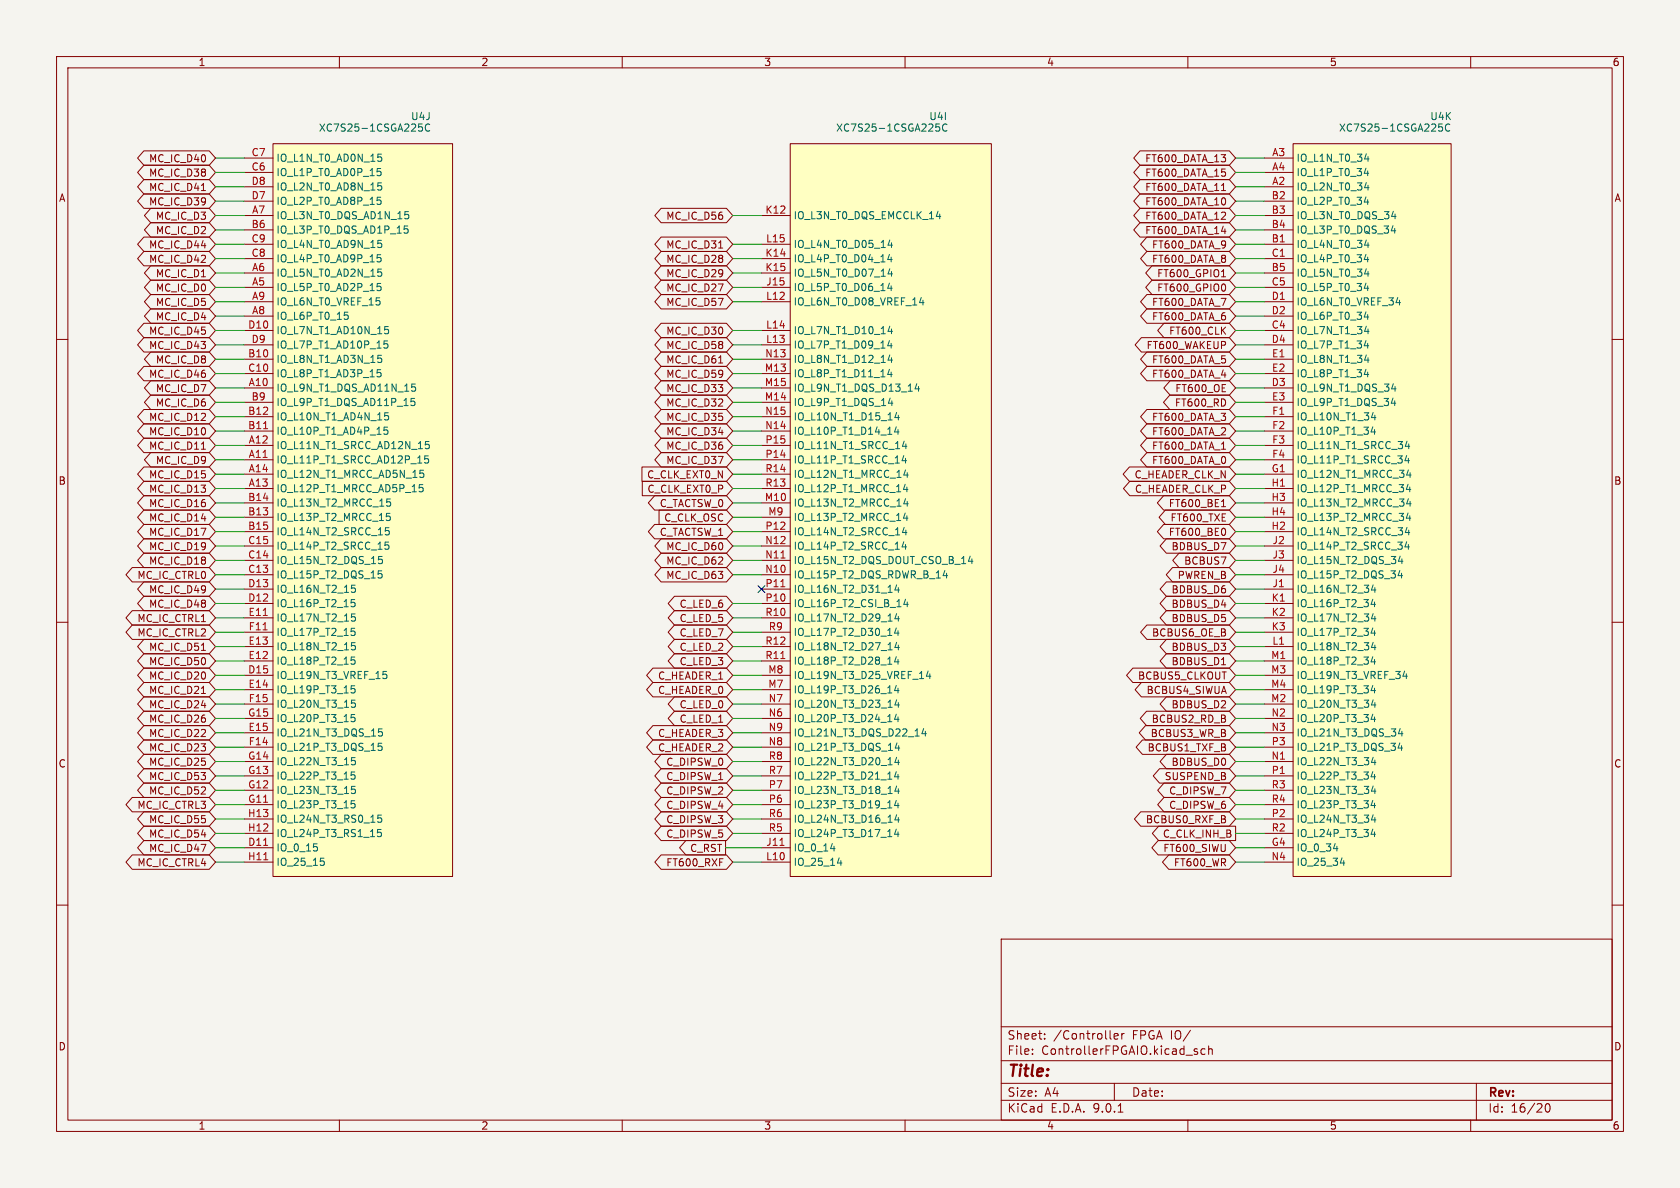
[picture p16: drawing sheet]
<svg xmlns="http://www.w3.org/2000/svg" width="297mm" height="210mm" viewBox="0 0 297 210" stroke-linecap="round" stroke-linejoin="round" font-family="sans-serif">
<defs><g id="words">
<text font-size="2.8" fill="#840000" x="178" y="190.9">Title:</text>
<g font-size="2.1" fill="#840000">
<text x="178" y="184">Sheet:</text>
<text x="186.2" y="184">/Controller</text>
<text x="200.2" y="184">FPGA IO/</text>
<text x="178" y="186.7">File:</text>
<text x="184.1" y="186.7">ControllerFPGAIO.kicad_sch</text>
<text x="178" y="196.9">KiCad</text>
<text x="178" y="194.1">Size:</text>
<text x="184.7" y="194.1">A4</text>
<text x="185.7" y="196.9">E.D.A.</text>
<text x="193.3" y="196.9">9.0.1</text>
<text x="200" y="194.1">Date:</text>
<text x="263" y="194.3">Rev:</text>
<text x="263" y="196.9">Id:</text>
<text x="267.1" y="196.9">16/20</text>
</g>
<g font-size="1.8" fill="#840000">
<text x="35" y="11.9">1</text>
<text x="85" y="11.9">2</text>
<text x="135" y="11.9">3</text>
<text x="185" y="11.9">4</text>
<text x="235" y="11.9">5</text>
<text x="285" y="11.9">6</text>
<text x="26.2" y="28.9">MC_IC_D40</text>
<text x="202.4" y="28.9">FT600_DATA_13</text>
<text x="10.3" y="35.9">A</text>
<text x="26.2" y="34">MC_IC_D41</text>
<text x="26.2" y="31.4">MC_IC_D38</text>
<text x="202.4" y="34">FT600_DATA_11</text>
<text x="202.4" y="31.4">FT600_DATA_15</text>
<text x="285.3" y="35.9">A</text>
<text x="26.2" y="36.5">MC_IC_D39</text>
<text x="27.5" y="39.1">MC_IC_D3</text>
<text x="27.5" y="41.6">MC_IC_D2</text>
<text x="117.7" y="39.1">MC_IC_D56</text>
<text x="202.4" y="41.6">FT600_DATA_14</text>
<text x="202.4" y="39.1">FT600_DATA_12</text>
<text x="202.4" y="36.5">FT600_DATA_10</text>
<text x="26.2" y="44.1">MC_IC_D44</text>
<text x="26.2" y="46.7">MC_IC_D42</text>
<text x="117.7" y="46.7">MC_IC_D28</text>
<text x="117.7" y="44.1">MC_IC_D31</text>
<text x="203.6" y="46.7">FT600_DATA_8</text>
<text x="203.6" y="44.1">FT600_DATA_9</text>
<text x="27.5" y="49.2">MC_IC_D1</text>
<text x="27.5" y="51.8">MC_IC_D0</text>
<text x="117.7" y="51.8">MC_IC_D27</text>
<text x="117.7" y="49.2">MC_IC_D29</text>
<text x="204.5" y="51.8">FT600_GPIO0</text>
<text x="204.5" y="49.2">FT600_GPIO1</text>
<text x="26.2" y="59.4">MC_IC_D45</text>
<text x="27.5" y="54.3">MC_IC_D5</text>
<text x="27.5" y="56.8">MC_IC_D4</text>
<text x="117.7" y="54.3">MC_IC_D57</text>
<text x="117.7" y="59.4">MC_IC_D30</text>
<text x="203.6" y="56.8">FT600_DATA_6</text>
<text x="203.6" y="54.3">FT600_DATA_7</text>
<text x="206.6" y="59.4">FT600_CLK</text>
<text x="26.2" y="61.9">MC_IC_D43</text>
<text x="27.5" y="64.5">MC_IC_D8</text>
<text x="117.7" y="64.5">MC_IC_D61</text>
<text x="117.7" y="61.9">MC_IC_D58</text>
<text x="202.6" y="61.9">FT600_WAKEUP</text>
<text x="203.6" y="64.5">FT600_DATA_5</text>
<text x="26.2" y="67">MC_IC_D46</text>
<text x="27.5" y="69.5">MC_IC_D7</text>
<text x="117.7" y="69.5">MC_IC_D33</text>
<text x="117.7" y="67">MC_IC_D59</text>
<text x="203.6" y="67">FT600_DATA_4</text>
<text x="207.7" y="69.5">FT600_OE</text>
<text x="26.2" y="77.2">MC_IC_D10</text>
<text x="26.2" y="74.6">MC_IC_D12</text>
<text x="27.5" y="72.1">MC_IC_D6</text>
<text x="117.7" y="77.2">MC_IC_D34</text>
<text x="117.7" y="74.6">MC_IC_D35</text>
<text x="117.7" y="72.1">MC_IC_D32</text>
<text x="203.6" y="74.6">FT600_DATA_3</text>
<text x="203.6" y="77.2">FT600_DATA_2</text>
<text x="207.6" y="72.1">FT600_RD</text>
<text x="26.2" y="79.7">MC_IC_D11</text>
<text x="27.5" y="82.2">MC_IC_D9</text>
<text x="117.7" y="79.7">MC_IC_D36</text>
<text x="117.7" y="82.2">MC_IC_D37</text>
<text x="203.6" y="79.7">FT600_DATA_1</text>
<text x="203.6" y="82.2">FT600_DATA_0</text>
<text x="10.3" y="85.9">B</text>
<text x="26.2" y="89.9">MC_IC_D16</text>
<text x="26.2" y="87.3">MC_IC_D13</text>
<text x="26.2" y="84.8">MC_IC_D15</text>
<text x="114.3" y="84.8">C_CLK_EXT0_N</text>
<text x="114.4" y="87.3">C_CLK_EXT0_P</text>
<text x="116.5" y="89.9">C_TACTSW_0</text>
<text x="200.5" y="84.8">C_HEADER_CLK_N</text>
<text x="200.5" y="87.3">C_HEADER_CLK_P</text>
<text x="206.5" y="89.9">FT600_BE1</text>
<text x="285.3" y="85.9">B</text>
<text x="26.2" y="92.4">MC_IC_D14</text>
<text x="26.2" y="94.9">MC_IC_D17</text>
<text x="116.5" y="94.9">C_TACTSW_1</text>
<text x="117.3" y="92.4">C_CLK_OSC</text>
<text x="206.5" y="94.9">FT600_BE0</text>
<text x="206.8" y="92.4">FT600_TXE</text>
<text x="26.2" y="100">MC_IC_D18</text>
<text x="26.2" y="97.5">MC_IC_D19</text>
<text x="117.7" y="100">MC_IC_D62</text>
<text x="117.7" y="97.5">MC_IC_D60</text>
<text x="207" y="97.5">BDBUS_D7</text>
<text x="209.2" y="100">BCBUS7</text>
<text x="24.2" y="102.6">MC_IC_CTRL0</text>
<text x="26.2" y="105.1">MC_IC_D49</text>
<text x="26.2" y="107.6">MC_IC_D48</text>
<text x="117.7" y="102.6">MC_IC_D63</text>
<text x="120" y="107.6">C_LED_6</text>
<text x="207" y="105.1">BDBUS_D6</text>
<text x="207" y="107.6">BDBUS_D4</text>
<text x="208.1" y="102.6">PWREN_B</text>
<text x="24.2" y="112.7">MC_IC_CTRL2</text>
<text x="24.2" y="110.2">MC_IC_CTRL1</text>
<text x="120" y="112.7">C_LED_7</text>
<text x="120" y="110.2">C_LED_5</text>
<text x="203.6" y="112.7">BCBUS6_OE_B</text>
<text x="207" y="110.2">BDBUS_D5</text>
<text x="26.2" y="117.8">MC_IC_D50</text>
<text x="26.2" y="115.3">MC_IC_D51</text>
<text x="120" y="115.3">C_LED_2</text>
<text x="120" y="117.8">C_LED_3</text>
<text x="207" y="117.8">BDBUS_D1</text>
<text x="207" y="115.3">BDBUS_D3</text>
<text x="26.2" y="120.3">MC_IC_D20</text>
<text x="26.2" y="122.9">MC_IC_D21</text>
<text x="26.2" y="125.4">MC_IC_D24</text>
<text x="116.2" y="120.3">C_HEADER_1</text>
<text x="116.2" y="122.9">C_HEADER_0</text>
<text x="120" y="125.4">C_LED_0</text>
<text x="201.1" y="120.3">BCBUS5_CLKOUT</text>
<text x="202.6" y="122.9">BCBUS4_SIWUA</text>
<text x="207" y="125.4">BDBUS_D2</text>
<text x="26.2" y="128">MC_IC_D26</text>
<text x="26.2" y="130.5">MC_IC_D22</text>
<text x="116.2" y="130.5">C_HEADER_3</text>
<text x="120" y="128">C_LED_1</text>
<text x="203.3" y="130.5">BCBUS3_WR_B</text>
<text x="203.5" y="128">BCBUS2_RD_B</text>
<text x="10.3" y="135.9">C</text>
<text x="26.2" y="133">MC_IC_D23</text>
<text x="26.2" y="135.6">MC_IC_D25</text>
<text x="116.2" y="133">C_HEADER_2</text>
<text x="117.7" y="135.6">C_DIPSW_0</text>
<text x="202.8" y="133">BCBUS1_TXF_B</text>
<text x="207" y="135.6">BDBUS_D0</text>
<text x="285.3" y="135.9">C</text>
<text x="24.2" y="143.2">MC_IC_CTRL3</text>
<text x="26.2" y="138.1">MC_IC_D53</text>
<text x="26.2" y="140.7">MC_IC_D52</text>
<text x="117.7" y="138.1">C_DIPSW_1</text>
<text x="117.7" y="140.7">C_DIPSW_2</text>
<text x="117.7" y="143.2">C_DIPSW_4</text>
<text x="205.8" y="138.1">SUSPEND_B</text>
<text x="206.6" y="143.2">C_DIPSW_6</text>
<text x="206.6" y="140.7">C_DIPSW_7</text>
<text x="26.2" y="145.7">MC_IC_D55</text>
<text x="26.2" y="148.3">MC_IC_D54</text>
<text x="117.7" y="145.7">C_DIPSW_3</text>
<text x="117.7" y="148.3">C_DIPSW_5</text>
<text x="202.5" y="145.7">BCBUS0_RXF_B</text>
<text x="205.5" y="148.3">C_CLK_INH_B</text>
<text x="24.2" y="153.4">MC_IC_CTRL4</text>
<text x="26.2" y="150.8">MC_IC_D47</text>
<text x="117.7" y="153.4">FT600_RXF</text>
<text x="121.9" y="150.8">C_RST</text>
<text x="205.6" y="150.8">FT600_SIWU</text>
<text x="207.4" y="153.4">FT600_WR</text>
<text x="10.3" y="185.9">D</text>
<text x="285.3" y="185.9">D</text>
<text x="35" y="199.9">1</text>
<text x="85" y="199.9">2</text>
<text x="135" y="199.9">3</text>
<text x="185" y="199.9">4</text>
<text x="235" y="199.9">5</text>
<text x="285" y="199.9">6</text>
</g>
<g font-size="1.8" fill="#006464">
<text x="56.3" y="23.5">XC7S25-1CSGA225C</text>
<text x="72.6" y="21.4">U4J</text>
<text x="147.7" y="23.5">XC7S25-1CSGA225C</text>
<text x="164.2" y="21.4">U4I</text>
<text x="236.6" y="23.5">XC7S25-1CSGA225C</text>
<text x="252.8" y="21.4">U4K</text>
<text x="48.8" y="28.8">IO_L1N_T0_AD0N_15</text>
<text x="229.1" y="28.8">IO_L1N_T0_34</text>
<text x="48.8" y="31.3">IO_L1P_T0_AD0P_15</text>
<text x="48.8" y="33.9">IO_L2N_T0_AD8N_15</text>
<text x="229.1" y="31.3">IO_L1P_T0_34</text>
<text x="229.1" y="33.9">IO_L2N_T0_34</text>
<text x="48.8" y="36.4">IO_L2P_T0_AD8P_15</text>
<text x="48.8" y="39">IO_L3N_T0_DQS_AD1N_15</text>
<text x="48.8" y="41.5">IO_L3P_T0_DQS_AD1P_15</text>
<text x="140.2" y="39">IO_L3N_T0_DQS_EMCCLK_14</text>
<text x="229.1" y="36.4">IO_L2P_T0_34</text>
<text x="229.1" y="39">IO_L3N_T0_DQS_34</text>
<text x="229.1" y="41.5">IO_L3P_T0_DQS_34</text>
<text x="48.8" y="44">IO_L4N_T0_AD9N_15</text>
<text x="48.8" y="46.6">IO_L4P_T0_AD9P_15</text>
<text x="140.2" y="44">IO_L4N_T0_D05_14</text>
<text x="140.2" y="46.6">IO_L4P_T0_D04_14</text>
<text x="229.1" y="44">IO_L4N_T0_34</text>
<text x="229.1" y="46.6">IO_L4P_T0_34</text>
<text x="48.8" y="49.1">IO_L5N_T0_AD2N_15</text>
<text x="48.8" y="51.7">IO_L5P_T0_AD2P_15</text>
<text x="140.2" y="49.1">IO_L5N_T0_D07_14</text>
<text x="140.2" y="51.7">IO_L5P_T0_D06_14</text>
<text x="229.1" y="49.1">IO_L5N_T0_34</text>
<text x="229.1" y="51.7">IO_L5P_T0_34</text>
<text x="48.8" y="54.2">IO_L6N_T0_VREF_15</text>
<text x="48.8" y="56.7">IO_L6P_T0_15</text>
<text x="48.8" y="59.3">IO_L7N_T1_AD10N_15</text>
<text x="140.2" y="54.2">IO_L6N_T0_D08_VREF_14</text>
<text x="140.2" y="59.3">IO_L7N_T1_D10_14</text>
<text x="229.1" y="54.2">IO_L6N_T0_VREF_34</text>
<text x="229.1" y="56.7">IO_L6P_T0_34</text>
<text x="229.1" y="59.3">IO_L7N_T1_34</text>
<text x="48.8" y="61.8">IO_L7P_T1_AD10P_15</text>
<text x="48.8" y="64.4">IO_L8N_T1_AD3N_15</text>
<text x="140.2" y="61.8">IO_L7P_T1_D09_14</text>
<text x="140.2" y="64.4">IO_L8N_T1_D12_14</text>
<text x="229.1" y="61.8">IO_L7P_T1_34</text>
<text x="229.1" y="64.4">IO_L8N_T1_34</text>
<text x="48.8" y="66.9">IO_L8P_T1_AD3P_15</text>
<text x="48.8" y="69.4">IO_L9N_T1_DQS_AD11N_15</text>
<text x="48.8" y="72">IO_L9P_T1_DQS_AD11P_15</text>
<text x="140.2" y="66.9">IO_L8P_T1_D11_14</text>
<text x="140.2" y="69.4">IO_L9N_T1_DQS_D13_14</text>
<text x="140.2" y="72">IO_L9P_T1_DQS_14</text>
<text x="229.1" y="66.9">IO_L8P_T1_34</text>
<text x="229.1" y="69.4">IO_L9N_T1_DQS_34</text>
<text x="229.1" y="72">IO_L9P_T1_DQS_34</text>
<text x="48.8" y="74.5">IO_L10N_T1_AD4N_15</text>
<text x="48.8" y="77.1">IO_L10P_T1_AD4P_15</text>
<text x="140.2" y="74.5">IO_L10N_T1_D15_14</text>
<text x="140.2" y="77.1">IO_L10P_T1_D14_14</text>
<text x="229.1" y="74.5">IO_L10N_T1_34</text>
<text x="229.1" y="77.1">IO_L10P_T1_34</text>
<text x="48.8" y="79.6">IO_L11N_T1_SRCC_AD12N_15</text>
<text x="48.8" y="82.1">IO_L11P_T1_SRCC_AD12P_15</text>
<text x="140.2" y="79.6">IO_L11N_T1_SRCC_14</text>
<text x="140.2" y="82.1">IO_L11P_T1_SRCC_14</text>
<text x="229.1" y="79.6">IO_L11N_T1_SRCC_34</text>
<text x="229.1" y="82.1">IO_L11P_T1_SRCC_34</text>
<text x="48.8" y="84.7">IO_L12N_T1_MRCC_AD5N_15</text>
<text x="48.8" y="87.2">IO_L12P_T1_MRCC_AD5P_15</text>
<text x="48.8" y="89.8">IO_L13N_T2_MRCC_15</text>
<text x="140.2" y="84.7">IO_L12N_T1_MRCC_14</text>
<text x="140.2" y="87.2">IO_L12P_T1_MRCC_14</text>
<text x="140.2" y="89.8">IO_L13N_T2_MRCC_14</text>
<text x="229.1" y="84.7">IO_L12N_T1_MRCC_34</text>
<text x="229.1" y="87.2">IO_L12P_T1_MRCC_34</text>
<text x="229.1" y="89.8">IO_L13N_T2_MRCC_34</text>
<text x="48.8" y="92.3">IO_L13P_T2_MRCC_15</text>
<text x="48.8" y="94.8">IO_L14N_T2_SRCC_15</text>
<text x="140.2" y="92.3">IO_L13P_T2_MRCC_14</text>
<text x="140.2" y="94.8">IO_L14N_T2_SRCC_14</text>
<text x="229.1" y="92.3">IO_L13P_T2_MRCC_34</text>
<text x="229.1" y="94.8">IO_L14N_T2_SRCC_34</text>
<text x="48.8" y="97.4">IO_L14P_T2_SRCC_15</text>
<text x="48.8" y="99.9">IO_L15N_T2_DQS_15</text>
<text x="140.2" y="97.4">IO_L14P_T2_SRCC_14</text>
<text x="140.2" y="99.9">IO_L15N_T2_DQS_DOUT_CSO_B_14</text>
<text x="229.1" y="97.4">IO_L14P_T2_SRCC_34</text>
<text x="229.1" y="99.9">IO_L15N_T2_DQS_34</text>
<text x="48.8" y="102.5">IO_L15P_T2_DQS_15</text>
<text x="48.8" y="105">IO_L16N_T2_15</text>
<text x="48.8" y="107.5">IO_L16P_T2_15</text>
<text x="140.2" y="102.5">IO_L15P_T2_DQS_RDWR_B_14</text>
<text x="140.2" y="105">IO_L16N_T2_D31_14</text>
<text x="140.2" y="107.5">IO_L16P_T2_CSI_B_14</text>
<text x="229.1" y="102.5">IO_L15P_T2_DQS_34</text>
<text x="229.1" y="105">IO_L16N_T2_34</text>
<text x="229.1" y="107.5">IO_L16P_T2_34</text>
<text x="48.8" y="110.1">IO_L17N_T2_15</text>
<text x="48.8" y="112.6">IO_L17P_T2_15</text>
<text x="140.2" y="110.1">IO_L17N_T2_D29_14</text>
<text x="140.2" y="112.6">IO_L17P_T2_D30_14</text>
<text x="229.1" y="110.1">IO_L17N_T2_34</text>
<text x="229.1" y="112.6">IO_L17P_T2_34</text>
<text x="48.8" y="115.2">IO_L18N_T2_15</text>
<text x="48.8" y="117.7">IO_L18P_T2_15</text>
<text x="140.2" y="115.2">IO_L18N_T2_D27_14</text>
<text x="140.2" y="117.7">IO_L18P_T2_D28_14</text>
<text x="229.1" y="115.2">IO_L18N_T2_34</text>
<text x="229.1" y="117.7">IO_L18P_T2_34</text>
<text x="48.8" y="120.2">IO_L19N_T3_VREF_15</text>
<text x="48.8" y="122.8">IO_L19P_T3_15</text>
<text x="48.8" y="125.3">IO_L20N_T3_15</text>
<text x="140.2" y="120.2">IO_L19N_T3_D25_VREF_14</text>
<text x="140.2" y="122.8">IO_L19P_T3_D26_14</text>
<text x="140.2" y="125.3">IO_L20N_T3_D23_14</text>
<text x="229.1" y="120.2">IO_L19N_T3_VREF_34</text>
<text x="229.1" y="122.8">IO_L19P_T3_34</text>
<text x="229.1" y="125.3">IO_L20N_T3_34</text>
<text x="48.8" y="127.9">IO_L20P_T3_15</text>
<text x="48.8" y="130.4">IO_L21N_T3_DQS_15</text>
<text x="140.2" y="127.9">IO_L20P_T3_D24_14</text>
<text x="140.2" y="130.4">IO_L21N_T3_DQS_D22_14</text>
<text x="229.1" y="127.9">IO_L20P_T3_34</text>
<text x="229.1" y="130.4">IO_L21N_T3_DQS_34</text>
<text x="48.8" y="132.9">IO_L21P_T3_DQS_15</text>
<text x="48.8" y="135.5">IO_L22N_T3_15</text>
<text x="140.2" y="132.9">IO_L21P_T3_DQS_14</text>
<text x="140.2" y="135.5">IO_L22N_T3_D20_14</text>
<text x="229.1" y="132.9">IO_L21P_T3_DQS_34</text>
<text x="229.1" y="135.5">IO_L22N_T3_34</text>
<text x="48.8" y="138">IO_L22P_T3_15</text>
<text x="48.8" y="140.6">IO_L23N_T3_15</text>
<text x="48.8" y="143.1">IO_L23P_T3_15</text>
<text x="140.2" y="138">IO_L22P_T3_D21_14</text>
<text x="140.2" y="140.6">IO_L23N_T3_D18_14</text>
<text x="140.2" y="143.1">IO_L23P_T3_D19_14</text>
<text x="229.1" y="138">IO_L22P_T3_34</text>
<text x="229.1" y="140.6">IO_L23N_T3_34</text>
<text x="229.1" y="143.1">IO_L23P_T3_34</text>
<text x="48.8" y="145.6">IO_L24N_T3_RS0_15</text>
<text x="48.8" y="148.2">IO_L24P_T3_RS1_15</text>
<text x="140.2" y="145.6">IO_L24N_T3_D16_14</text>
<text x="140.2" y="148.2">IO_L24P_T3_D17_14</text>
<text x="229.1" y="145.6">IO_L24N_T3_34</text>
<text x="229.1" y="148.2">IO_L24P_T3_34</text>
<text x="48.8" y="150.7">IO_0_15</text>
<text x="48.8" y="153.3">IO_25_15</text>
<text x="140.2" y="150.7">IO_0_14</text>
<text x="140.2" y="153.3">IO_25_14</text>
<text x="229.1" y="150.7">IO_0_34</text>
<text x="229.1" y="153.3">IO_25_34</text>
</g>
<g font-size="1.8" fill="#a90000">
<text x="44.4" y="27.7">C7</text>
<text x="224.8" y="27.7">A3</text>
<text x="44.4" y="30.2">C6</text>
<text x="44.4" y="32.8">D8</text>
<text x="44.4" y="35.3">D7</text>
<text x="224.7" y="35.3">B2</text>
<text x="224.8" y="30.2">A4</text>
<text x="224.8" y="32.8">A2</text>
<text x="44.4" y="40.4">B6</text>
<text x="44.5" y="37.8">A7</text>
<text x="135.2" y="37.8">K12</text>
<text x="224.7" y="37.8">B3</text>
<text x="224.7" y="40.4">B4</text>
<text x="44.4" y="42.9">C9</text>
<text x="44.4" y="45.5">C8</text>
<text x="135.2" y="45.5">K14</text>
<text x="135.3" y="42.9">L15</text>
<text x="224.7" y="42.9">B1</text>
<text x="224.7" y="45.5">C1</text>
<text x="44.5" y="48">A6</text>
<text x="44.5" y="50.5">A5</text>
<text x="44.5" y="53.1">A9</text>
<text x="135.2" y="48">K15</text>
<text x="135.3" y="53.1">L12</text>
<text x="135.4" y="50.5">J15</text>
<text x="224.7" y="48">B5</text>
<text x="224.7" y="50.5">C5</text>
<text x="224.7" y="53.1">D1</text>
<text x="43.8" y="58.2">D10</text>
<text x="44.5" y="55.6">A8</text>
<text x="135.3" y="58.2">L14</text>
<text x="224.7" y="55.6">D2</text>
<text x="224.7" y="58.2">C4</text>
<text x="43.8" y="63.2">B10</text>
<text x="43.8" y="65.8">C10</text>
<text x="44.4" y="60.7">D9</text>
<text x="135.1" y="65.8">M13</text>
<text x="135.2" y="63.2">N13</text>
<text x="135.3" y="60.7">L13</text>
<text x="224.7" y="60.7">D4</text>
<text x="224.8" y="63.2">E1</text>
<text x="224.8" y="65.8">E2</text>
<text x="43.9" y="68.3">A10</text>
<text x="44.4" y="70.9">B9</text>
<text x="135.1" y="68.3">M15</text>
<text x="135.1" y="70.9">M14</text>
<text x="224.7" y="68.3">D3</text>
<text x="224.8" y="70.9">E3</text>
<text x="43.8" y="73.4">B12</text>
<text x="43.8" y="75.9">B11</text>
<text x="135.2" y="73.4">N15</text>
<text x="135.2" y="75.9">N14</text>
<text x="224.8" y="73.4">F1</text>
<text x="224.8" y="75.9">F2</text>
<text x="43.9" y="78.5">A12</text>
<text x="43.9" y="81">A11</text>
<text x="43.9" y="83.6">A14</text>
<text x="135.2" y="78.5">P15</text>
<text x="135.2" y="81">P14</text>
<text x="135.2" y="83.6">R14</text>
<text x="224.7" y="83.6">G1</text>
<text x="224.8" y="78.5">F3</text>
<text x="224.8" y="81">F4</text>
<text x="43.8" y="88.6">B14</text>
<text x="43.9" y="86.1">A13</text>
<text x="135.1" y="88.6">M10</text>
<text x="135.2" y="86.1">R13</text>
<text x="224.7" y="86.1">H1</text>
<text x="224.7" y="88.6">H3</text>
<text x="43.8" y="91.2">B13</text>
<text x="43.8" y="93.7">B15</text>
<text x="135.2" y="93.7">P12</text>
<text x="135.7" y="91.2">M9</text>
<text x="224.7" y="91.2">H4</text>
<text x="224.7" y="93.7">H2</text>
<text x="43.8" y="96.3">C15</text>
<text x="43.8" y="98.8">C14</text>
<text x="43.8" y="101.3">C13</text>
<text x="135.2" y="96.3">N12</text>
<text x="135.2" y="98.8">N11</text>
<text x="135.2" y="101.3">N10</text>
<text x="224.9" y="96.3">J2</text>
<text x="224.9" y="98.8">J3</text>
<text x="224.9" y="101.3">J4</text>
<text x="43.8" y="103.9">D13</text>
<text x="43.8" y="106.4">D12</text>
<text x="135.2" y="103.9">P11</text>
<text x="135.2" y="106.4">P10</text>
<text x="224.7" y="106.4">K1</text>
<text x="224.9" y="103.9">J1</text>
<text x="43.8" y="109">E11</text>
<text x="43.9" y="111.5">F11</text>
<text x="135.2" y="109">R10</text>
<text x="135.8" y="111.5">R9</text>
<text x="224.7" y="109">K2</text>
<text x="224.7" y="111.5">K3</text>
<text x="43.8" y="119.1">D15</text>
<text x="43.8" y="114">E13</text>
<text x="43.8" y="116.6">E12</text>
<text x="135.2" y="114">R12</text>
<text x="135.2" y="116.6">R11</text>
<text x="135.7" y="119.1">M8</text>
<text x="224.6" y="116.6">M1</text>
<text x="224.6" y="119.1">M3</text>
<text x="224.8" y="114">L1</text>
<text x="43.8" y="121.7">E14</text>
<text x="43.9" y="124.2">F15</text>
<text x="135.7" y="121.7">M7</text>
<text x="135.8" y="124.2">N7</text>
<text x="224.6" y="121.7">M4</text>
<text x="224.6" y="124.2">M2</text>
<text x="43.8" y="126.7">G15</text>
<text x="43.8" y="129.3">E15</text>
<text x="43.9" y="131.8">F14</text>
<text x="135.8" y="126.7">N6</text>
<text x="135.8" y="129.3">N9</text>
<text x="135.8" y="131.8">N8</text>
<text x="224.7" y="126.7">N2</text>
<text x="224.7" y="129.3">N3</text>
<text x="224.7" y="131.8">P3</text>
<text x="43.8" y="134.4">G14</text>
<text x="43.8" y="136.9">G13</text>
<text x="135.8" y="134.4">R8</text>
<text x="135.8" y="136.9">R7</text>
<text x="224.7" y="134.4">N1</text>
<text x="224.7" y="136.9">P1</text>
<text x="43.8" y="139.4">G12</text>
<text x="43.8" y="142">G11</text>
<text x="135.8" y="139.4">P7</text>
<text x="135.8" y="142">P6</text>
<text x="224.7" y="139.4">R3</text>
<text x="224.7" y="142">R4</text>
<text x="43.7" y="144.5">H13</text>
<text x="43.7" y="147.1">H12</text>
<text x="43.8" y="149.6">D11</text>
<text x="135.4" y="149.6">J11</text>
<text x="135.8" y="144.5">R6</text>
<text x="135.8" y="147.1">R5</text>
<text x="224.7" y="144.5">P2</text>
<text x="224.7" y="147.1">R2</text>
<text x="224.7" y="149.6">G4</text>
<text x="43.7" y="152.1">H11</text>
<text x="135.3" y="152.1">L10</text>
<text x="224.7" y="152.1">N4</text>
</g>
</g></defs>
<path d="M0 0h297v210h-297z" fill="#f5f4ef" stroke="#f5f4ef" stroke-width=".18"/>
<g fill="none" stroke="#840000" stroke-width=".18">
<path d="M10 10h277v190h-277zM12 12h273v186h-273zM60 10v2M110 10v2M160 10v2M210 10v2M260 10v2M10 60h2M285 60h2M10 110h2M285 110h2M10 160h2"/>
<path d="M177 166h108v32h-108zM285 160h2M60 198v2M110 198v2M160 198v2M177 194.5h108M177 191.5h108M177 187.5h108M177 181.5h108M182.5 186.3v.1M182.5 185.5v.1M184.7 183.6v.1"/>
<path d="M184.7 182.8v.1M197 183.2l.7-.1-.1-.3-.4-.1-.2 .2v.7h.6M197 191.5v3M197.7 196.6h.8M198.3 182.7v1M198.7 182.7l-.2 .1-.2 .2M210 198v2M211.3 185.9l.4 .1v.2l-.2 .2h-.3M211.3 185.4l.4 .1M213 185.5l-.4-.1-.3 .3v.4l.2 .2h.5M213.7 185.5l.2-.1 .3 .1 .1 .9M213.7 184.9v1.5"/>
<path d="M260 198v2M261 191.5v6.5M273.3 195.2l.2-.1a.81 .81 0 0 1 .6 .6 .81 .81 0 0 1-.3 .8l-.1 .1a.81 .81 0 0 1-.4-1.4z"/>
</g>
<path d="M48.3 25.4h31.7v129.5h-31.7z" fill="#ffffc2"/>
<g fill="none" stroke="#840000" stroke-width=".18">
<path d="M43.2 27.9h5.1M43.2 30.5h5.1M43.2 33h5.1M43.2 35.6h5.1M43.2 38.1h5.1M48.3 25.4h31.7v129.5h-31.7zM43.2 40.6h5.1M43.2 43.2h5.1M43.2 45.7h5.1M43.2 48.3h5.1M43.2 50.8h5.1M43.2 53.3h5.1"/>
<path d="M43.2 55.9h5.1M43.2 58.4h5.1M43.2 61h5.1M43.2 63.5h5.1M43.2 66h5.1M43.2 68.6h5.1M43.2 71.1h5.1M43.2 73.7h5.1M43.2 76.2h5.1M43.2 78.7h5.1M43.2 81.3h5.1M43.2 83.8h5.1"/>
<path d="M43.2 86.4h5.1M43.2 88.9h5.1M43.2 91.4h5.1M43.2 94h5.1M43.2 96.5h5.1M43.2 99.1h5.1M43.2 101.6h5.1M43.2 104.1h5.1M43.2 106.7h5.1M43.2 109.2h5.1M43.2 111.8h5.1M43.2 114.3h5.1"/>
<path d="M43.2 116.8h5.1M43.2 119.4h5.1M43.2 121.9h5.1M43.2 124.5h5.1M43.2 127h5.1M43.2 129.5h5.1M43.2 132.1h5.1M43.2 134.6h5.1M43.2 137.2h5.1M43.2 139.7h5.1M43.2 142.2h5.1M43.2 144.8h5.1"/>
<path d="M43.2 147.3h5.1M43.2 149.9h5.1M43.2 152.4h5.1"/>
</g>
<g fill="none" stroke="#006464" stroke-width=".18">
<path d="M66.7 29.8h.6M66.7 34.9h.6M66.8 27.2h.6M66.8 30.3h.3l.3 .2-.1 .4-.5 .2M66.8 35.4h.3l.3 .2-.1 .4-.5 .1M66.8 32.3h.6M67 27.7h.3l.2 .3-.1 .4-.4 .1M67 32.8h.3l.2 .3-.1 .4-.4 .1M71.5 39.9h.6M71.6 37.4h.6M71.7 37.9h.3l.3 .2-.1 .5-.5 .1M74.2 22.4h.3l.2 .2-.1 .5-.4 .1"/>
<path d="M75.4 22a.61 .61 0 0 0-.2 .8 .61 .61 0 0 0 .8 .3M60.9 55.2h.6M61 55.7h.3l.3 .2-.2 .5-.4 .1M66.5 52.6h.6M66.7 45h.6M66.7 50.1h.6M66.8 45.5h.3l.3 .3-.1 .4-.5 .1M66.8 50.6h.3l.3 .2-.1 .5-.5 .1M66.8 42.5h.6M66.8 47.6h.6M67 43h.3l.2 .2-.1 .5-.4 .1M67 48.1h.3l.2 .2-.1 .5h-.4"/>
<path d="M67.1 53.2l.1 .2-.1 .5M68 57.7h.6M68 58.3l.5-.1 .2 .3-.1 .4h-.6M71.6 40.4h.3l.3 .3-.1 .4-.5 .1M66.7 65.3h.6M66.8 65.8h.3l.3 .3-.1 .5h-.5M66.8 62.8h.6M67 63.3h.3l.2 .2-.1 .5-.4 .1M68 73.5h.5l.2 .2-.1 .5h-.6M68 73h.6M68.5 60.3h-.6v.6l.1-.1h.5l.1 .2-.1 .4-.2 .1-.4-.1M68.5 75.5h-.6v.6l.1-.1 .5 .1 .1 .1-.1 .5-.2 .1-.4-.1"/>
<path d="M72.7 70.4h.6M72.7 71l.4-.1 .3 .3-.2 .4h-.5M72.8 67.9h.6M72.8 68.4h.4l.3 .2-.1 .5h-.6M75.8 78h-.6v.7l.2-.2 .4 .1 .1 .2-.1 .4-.1 .1-.5-.1M67 98.4h.6M67.1 98.9h.3l.2 .2-.1 .5h-.4M68.1 95.8h.6M68.2 93.3h.6M68.2 96.3h.3l.3 .3-.2 .4-.4 .1M68.3 93.8h.3l.2 .2-.1 .5-.4 .1M68.3 90.7h.6"/>
<path d="M68.4 88.2h.6M68.5 91.2h.3l.2 .3-.1 .5h-.4M68.5 88.7h.3l.3 .2-.2 .5-.4 .1M74.1 85.7h.7M74.1 86.2h.5l.2 .2-.1 .5h-.6M74.3 83.1h.6M74.3 83.7l.4-.1 .2 .3-.1 .4h-.5M75.7 80.6h-.6v.6l.1-.1h.5l.1 .2-.1 .4-.2 .2-.4-.2M62.1 106h.6M62.1 111.1h.6M62.1 116.1h.6M62.2 103.4h.6"/>
<path d="M62.2 108.5h.6M62.2 113.6h.6M62.2 106.5h.3l.3 .2-.1 .5-.5 .1M62.2 111.6h.3l.3 .2-.1 .5h-.5M62.2 116.6h.3l.3 .3-.1 .5h-.5M62.3 103.9h.3l.2 .3-.1 .5h-.4M62.3 109h.3l.2 .3-.1 .4-.4 .1M62.3 114.1h.3l.2 .2-.1 .5-.4 .1M66.9 100.9h.6M67 101.4h.3l.3 .2-.2 .5-.4 .1M67.7 118.7h.6M67.9 119.2h.3l.2 .2-.1 .5-.4 .1"/>
<path d="M62.1 121.2h.6M62.1 126.3h.6M62.1 136.5h.6M62.2 123.8h.6M62.2 133.9h.6M62.2 139h.6M62.2 121.7h.3l.3 .3-.1 .4-.5 .1M62.2 126.8h.3l.3 .2-.1 .5-.5 .1M62.2 137h.3l.3 .2-.1 .4-.5 .1M62.3 124.3h.3l.2 .2-.1 .5h-.4M62.3 134.4h.3l.2 .3-.1 .4-.4 .1M62.3 139.5h.3l.2 .2-.1 .5-.4 .1"/>
<path d="M66.9 131.4h.6M67 128.8h.6M67 131.9h.3l.3 .2-.1 .4-.5 .2M67.1 129.3h.3l.2 .3v.4l-.5 .1M56.1 149.8v.5M56.7 151.7h.6M56.8 152.2h.3l.2 .2v.5l-.5 .1M62.1 141.5h.6M62.2 142h.3l.3 .3-.1 .4-.5 .1M67.4 146.6h-.6l-.1 .6 .2-.1 .4 .1 .1 .2v.4l-.2 .1-.5-.1M67.4 144.1h-.6v.6l.2-.1h.4l.1 .2-.1 .4-.1 .2-.5-.2"/>
</g>
<path d="M46.6 75.8h.7M46.5 111.3h.7M46.5 108.8h.8M46.6 149.4h.7M46.6 152h.8" fill="none" stroke="#a90000" stroke-width=".18"/>
<path d="M228.6 25.4h27.9v129.5h-27.9z" fill="#ffffc2"/>
<g fill="none" stroke="#840000" stroke-width=".18">
<path d="M223.5 27.9h5.1M223.5 30.5h5.1M223.5 33h5.1M223.5 35.6h5.1M223.5 38.1h5.1M228.6 25.4h27.9v129.5h-27.9zM223.5 40.6h5.1M223.5 43.2h5.1M223.5 45.7h5.1M223.5 48.3h5.1M223.5 50.8h5.1M223.5 53.3h5.1"/>
<path d="M223.5 55.9h5.1M223.5 58.4h5.1M223.5 61h5.1M223.5 63.5h5.1M223.5 66h5.1M223.5 68.6h5.1M223.5 71.1h5.1M223.5 73.7h5.1M223.5 76.2h5.1M223.5 78.7h5.1M223.5 81.3h5.1M223.5 83.8h5.1"/>
<path d="M223.5 86.4h5.1M223.5 88.9h5.1M223.5 91.4h5.1M223.5 94h5.1M223.5 96.5h5.1M223.5 99.1h5.1M223.5 101.6h5.1M223.5 104.1h5.1M223.5 106.7h5.1M223.5 109.2h5.1M223.5 111.8h5.1M223.5 114.3h5.1"/>
<path d="M223.5 116.8h5.1M223.5 119.4h5.1M223.5 121.9h5.1M223.5 124.5h5.1M223.5 127h5.1M223.5 129.5h5.1M223.5 132.1h5.1M223.5 134.6h5.1M223.5 137.2h5.1M223.5 139.7h5.1M223.5 142.2h5.1M223.5 144.8h5.1"/>
<path d="M223.5 147.3h5.1M223.5 149.9h5.1M223.5 152.4h5.1"/>
</g>
<g fill="none" stroke="#006464" stroke-width=".18">
<path d="M241.2 30.6h.8M241.2 35.7h.8M241.2 28.1h.8M241.2 33.2h.8M241.8 30.2v.9M241.8 35.3v.8M241.8 27.7v.8M241.8 32.8v.8M246 38.3h.8M246.6 37.8v.9M254.5 22.4h.3l.2 .2v.5l-.5 .1M255.8 22a.61 .61 0 0 0-.3 .8 .61 .61 0 0 0 .8 .3"/>
<path d="M241.2 45.9h.8M241.2 51h.8M241.2 56h.8M241.2 43.3h.8M241.2 48.4h.8M241.2 58.6h.8M241.8 45.5v.8M241.8 50.5v.9M241.8 55.6v.9M241.8 42.9v.9M241.8 48v.8M241.8 58.2v.8"/>
<path d="M246 40.8h.7M246.6 40.4v.8M246.8 53.5h.8M241.2 61.1h.8M241.2 66.2h.8M241.2 63.7h.8M241.8 60.7v.8M241.8 65.8v.8M241.8 63.2v.9M242.7 75.4l-.3 1h.8M242.8 72.9l-.3 .9h.7M243 75.9v.9"/>
<path d="M243.1 73.4v.8M246 71.3h.7M246 68.7h.8M246.6 70.9v.8M246.6 68.3v.9M248.7 78l-.3 .9h.8M249 78.5v.8M247.2 99.2h.8M247.8 98.8v.8M248.6 86.5h.8M248.6 91.6h.8M248.7 80.5l-.3 .9h.8"/>
<path d="M248.7 95.8l-.3 .9h.8M248.7 84h.8M248.7 89.1h.8M248.7 93.2l-.3 .9h.8M249 81v.9M249 96.3v.8M249 93.7v.9M249.2 86.1v.8M249.2 91.2v.8M249.3 83.6v.8M249.3 88.6v.9M242.7 105.9l-.3 .9h.8"/>
<path d="M242.7 111l-.3 .9h.8M242.7 116.1l-.3 .9h.8M242.8 113.5l-.3 1h.7M242.8 103.4l-.3 .9h.7M242.8 108.5l-.3 .9h.7M243 106.4v.9M243 111.5v.8M243 116.6v.8M243.1 103.9v.8M243.1 109v.8M243.1 114v.9M247.5 100.8l-.3 1h.8"/>
<path d="M247.8 101.3v.9M248 119.5h.8M248.6 119.1v.9M242.7 121.2l-.3 .9h.8M242.7 126.2l-.3 1h.8M242.7 136.4l-.3 .9h.8M242.8 123.7l-.3 .9h.7M242.8 133.9l-.3 .9h.7M242.8 138.9l-.3 1h.7M243 121.7v.8M243 126.7v.9M243 136.9v.8"/>
<path d="M243.1 124.2v.8M243.1 134.4v.8M243.1 139.4v.9M247.2 129.7h.8M247.5 131.3l-.3 .9h.8M247.8 131.8v.9M247.8 129.3v.8M235.7 150h.8M236.9 152.6h.8M237.6 152.1v.9M242.7 141.5l-.3 .9h.8M242.7 146.6l-.3 .9h.8"/>
<path d="M242.8 144l-.3 .9h.7M243 142v.8M243 147.1v.8M243.1 144.5v.9"/>
</g>
<path d="M139.7 25.4h35.6v129.5h-35.6z" fill="#ffffc2"/>
<g fill="none" stroke="#840000" stroke-width=".18">
<path d="M25.4 31.7h11.6l1.1 1.3-1.1 1.3h-11.6l-1.1-1.3zM25.4 29.2h11.6l1.1 1.3-1.1 1.3h-11.6l-1.1-1.3zM25.4 34.3h11.6l1.1 1.3-1.1 1.2h-11.6l-1.1-1.2zM25.4 26.7h11.6l1.1 1.2-1.1 1.3h-11.6l-1.1-1.3zM26.6 36.8h10.4l1.1 1.3-1.1 1.3h-10.4l-1.1-1.3zM26.6 39.4h10.4l1.1 1.2-1.1 1.3h-10.4l-1.1-1.3zM35.6 33.7h.7M116.9 36.8h11.5l1.1 1.3-1.1 1.3h-11.5l-1.1-1.3zM134.6 38.1h5.1M139.7 25.4h35.6v129.5h-35.6zM201.5 39.4h15.8l1.1 1.2-1.1 1.3h-15.8l-1.1-1.3zM201.5 36.8h15.8l1.1 1.3-1.1 1.3h-15.8l-1.1-1.3z"/>
<path d="M201.5 31.7h15.8l1.1 1.3-1.1 1.3h-15.8l-1.1-1.3zM201.5 26.7h15.8l1.1 1.2-1.1 1.3h-15.8l-1.1-1.3zM201.5 34.3h15.8l1.1 1.3-1.1 1.2h-15.8l-1.1-1.2zM201.5 29.2h15.8l1.1 1.3-1.1 1.3h-15.8l-1.1-1.3zM215.9 38.8h.8M215.9 33.7h.8M216.6 30.5v.5M216.6 37.6v.4M25.4 41.9h11.6l1.1 1.3-1.1 1.3h-11.6l-1.1-1.3zM25.4 44.4h11.6l1.1 1.3-1.1 1.3h-11.6l-1.1-1.3zM25.4 57.1h11.6l1.1 1.3-1.1 1.3h-11.6l-1.1-1.3zM25.4 59.7h11.6l1.1 1.3-1.1 1.2h-11.6l-1.1-1.2z"/>
<path d="M26.6 47h10.4l1.1 1.3-1.1 1.2h-10.4l-1.1-1.2zM26.6 52.1h10.4l1.1 1.2-1.1 1.3h-10.4l-1.1-1.3zM26.6 54.6h10.4l1.1 1.3-1.1 1.3h-10.4l-1.1-1.3zM26.6 49.5h10.4l1.1 1.3-1.1 1.3h-10.4l-1.1-1.3zM116.9 49.5h11.5l1.1 1.3-1.1 1.3h-11.5l-1.1-1.3zM116.9 47h11.5l1.1 1.3-1.1 1.2h-11.5l-1.1-1.2zM116.9 44.4h11.5l1.1 1.3-1.1 1.3h-11.5l-1.1-1.3zM116.9 52.1h11.5l1.1 1.2-1.1 1.3h-11.5l-1.1-1.3zM116.9 57.1h11.5l1.1 1.3-1.1 1.3h-11.5l-1.1-1.3zM116.9 59.7h11.5l1.1 1.3-1.1 1.2h-11.5l-1.1-1.2zM116.9 41.9h11.5l1.1 1.3-1.1 1.3h-11.5l-1.1-1.3zM127 43.9h.8"/>
<path d="M134.6 43.2h5.1M134.6 45.7h5.1M134.6 48.3h5.1M134.6 50.8h5.1M134.6 53.3h5.1M134.6 58.4h5.1M201.8 59.7h15.5l1.1 1.3-1.1 1.2h-15.5l-1.1-1.2zM202.8 44.4h14.5l1.1 1.3-1.1 1.3h-14.5l-1.2-1.3zM202.8 41.9h14.5l1.1 1.3-1.1 1.3h-14.5l-1.2-1.3zM202.8 54.6h14.5l1.1 1.3-1.1 1.3h-14.5l-1.2-1.3zM202.8 52.1h14.5l1.1 1.2-1.1 1.3h-14.5l-1.2-1.3zM203.7 49.5h13.6l1.1 1.3-1.1 1.3h-13.6l-1.2-1.3z"/>
<path d="M203.7 47h13.6l1.1 1.3-1.1 1.2h-13.6l-1.2-1.2zM205.8 57.1h11.5l1.1 1.3-1.1 1.3h-11.5l-1.1-1.3zM215.9 40.9h.8M215.9 48.9h.8M216.2 47.8l.1-.1v1.2M216.5 50.3l.2 .4-.2 .7M25.4 64.8h11.6l1.1 1.2-1.1 1.3h-11.6l-1.1-1.3zM25.4 74.9h11.6l1.1 1.3-1.1 1.3h-11.6l-1.1-1.3zM25.4 77.5h11.6l1.1 1.2-1.1 1.3h-11.6l-1.1-1.3zM25.4 72.4h11.6l1.1 1.3-1.1 1.2h-11.6l-1.1-1.2zM26.6 69.8h10.4l1.1 1.3-1.1 1.3h-10.4l-1.1-1.3zM26.6 67.3h10.4l1.1 1.3-1.1 1.3h-10.4l-1.1-1.3z"/>
<path d="M26.6 62.2h10.4l1.1 1.3-1.1 1.3h-10.4l-1.1-1.3zM35.6 79.4h.7M116.9 77.5h11.5l1.1 1.2-1.1 1.3h-11.5l-1.1-1.3zM116.9 74.9h11.5l1.1 1.3-1.1 1.3h-11.5l-1.1-1.3zM116.9 72.4h11.5l1.1 1.3-1.1 1.2h-11.5l-1.1-1.2zM116.9 62.2h11.5l1.1 1.3-1.1 1.3h-11.5l-1.1-1.3zM116.9 67.3h11.5l1.1 1.3-1.1 1.3h-11.5l-1.1-1.3zM116.9 64.8h11.5l1.1 1.2-1.1 1.3h-11.5l-1.1-1.3zM116.9 69.8h11.5l1.1 1.3-1.1 1.3h-11.5l-1.1-1.3zM127 64.2h.8M134.6 61h5.1M134.6 63.5h5.1"/>
<path d="M134.6 66h5.1M134.6 68.6h5.1M134.6 71.1h5.1M134.6 73.7h5.1M134.6 76.2h5.1M134.6 78.7h5.1M202.8 64.8h14.5l1.1 1.2-1.1 1.3h-14.5l-1.2-1.3zM202.8 72.4h14.5l1.1 1.3-1.1 1.2h-14.5l-1.2-1.2zM202.8 77.5h14.5l1.1 1.2-1.1 1.3h-14.5l-1.2-1.3zM202.8 74.9h14.5l1.1 1.3-1.1 1.3h-14.5l-1.2-1.3zM202.8 62.2h14.5l1.1 1.3-1.1 1.3h-14.5l-1.2-1.3zM206.8 69.8h10.5l1.1 1.3-1.1 1.3h-10.5l-1.1-1.3z"/>
<path d="M206.9 67.3h10.4l1.1 1.3-1.1 1.3h-10.4l-1.1-1.3zM215.9 79.4h.8M25.4 97.8h11.6l1.1 1.3-1.1 1.2h-11.6l-1.1-1.2zM25.4 90.2h11.6l1.1 1.2-1.1 1.3h-11.6l-1.1-1.3zM25.4 87.6h11.6l1.1 1.3-1.1 1.3h-11.6l-1.1-1.3zM25.4 95.2h11.6l1.1 1.3-1.1 1.3h-11.6l-1.1-1.3zM25.4 92.7h11.6l1.1 1.3-1.1 1.3h-11.6l-1.1-1.3zM25.4 85.1h11.6l1.1 1.3-1.1 1.2h-11.6l-1.1-1.2zM25.4 82.5h11.6l1.1 1.3-1.1 1.3h-11.6l-1.1-1.3zM26.6 80h10.4l1.1 1.3-1.1 1.3h-10.4l-1.1-1.3zM113.5 82.5h14.9l1.1 1.3-1.1 1.3h-14.9zM113.5 85.1h14.9l1.1 1.3-1.1 1.2h-14.9z"/>
<path d="M115.7 92.7h12.7l1.1 1.3-1.1 1.3h-12.7l-1.1-1.3zM115.7 87.6h12.7l1.1 1.3-1.1 1.3h-12.7l-1.1-1.3zM116.5 90.2h11.9l1.1 1.2-1.1 1.3h-11.9zM116.9 97.8h11.5l1.1 1.3-1.1 1.2h-11.5l-1.1-1.2zM116.9 95.2h11.5l1.1 1.3-1.1 1.3h-11.5l-1.1-1.3zM116.9 80h11.5l1.1 1.3-1.1 1.3h-11.5l-1.1-1.3zM134.6 81.3h5.1M134.6 83.8h5.1M134.6 86.4h5.1M134.6 88.9h5.1M134.6 91.4h5.1M134.6 94h5.1"/>
<path d="M134.6 96.5h5.1M134.6 99.1h5.1M199.7 82.5h17.6l1.1 1.3-1.1 1.3h-17.6l-1.1-1.3zM199.7 85.1h17.6l1.1 1.3-1.1 1.2h-17.6l-1.1-1.2zM202.8 80h14.5l1.1 1.3-1.1 1.3h-14.5l-1.2-1.3zM205.7 92.7h11.6l1.1 1.3-1.1 1.3h-11.6l-1.1-1.3zM205.7 87.6h11.6l1.1 1.3-1.1 1.3h-11.6l-1.1-1.3zM206 90.2h11.3l1.1 1.2-1.1 1.3h-11.3l-1.1-1.3zM206.2 95.2h11.1l1.1 1.3-1.1 1.3h-11.1l-1.1-1.3zM208.4 97.8h8.9l1.1 1.3-1.1 1.2h-8.9l-1.1-1.2zM215.9 89.6h.8M216.2 88.5l.1-.2v1.3"/>
<path d="M216.5 93.4l.2 .5-.2 .7M23.4 110.5h13.6l1.1 1.3-1.1 1.2h-13.6l-1.1-1.2zM23.4 100.3h13.6l1.1 1.3-1.1 1.3h-13.6l-1.1-1.3zM23.4 107.9h13.6l1.1 1.3-1.1 1.3h-13.6l-1.1-1.3zM25.4 102.9h11.6l1.1 1.2-1.1 1.3h-11.6l-1.1-1.3zM25.4 105.4h11.6l1.1 1.3-1.1 1.3h-11.6l-1.1-1.3zM25.4 118.1h11.6l1.1 1.3-1.1 1.3h-11.6l-1.1-1.3zM25.4 115.6h11.6l1.1 1.2-1.1 1.3h-11.6l-1.1-1.3zM25.4 113h11.6l1.1 1.3-1.1 1.3h-11.6l-1.1-1.3zM35.6 115h.7M115.4 118.1h13l1.1 1.3-1.1 1.3h-13l-1.1-1.3zM116.9 100.3h11.5l1.1 1.3-1.1 1.3h-11.5l-1.1-1.3z"/>
<path d="M119.2 110.5h9.2l1.1 1.3-1.1 1.2h-9.2l-1.1-1.2zM119.2 105.4h9.2l1.1 1.3-1.1 1.3h-9.2l-1.1-1.3zM119.2 113h9.2l1.1 1.3-1.1 1.3h-9.2l-1.1-1.3zM119.2 115.6h9.2l1.1 1.2-1.1 1.3h-9.2l-1.1-1.3zM119.2 107.9h9.2l1.1 1.3-1.1 1.3h-9.2l-1.1-1.3zM134.6 101.6h5.1M134.6 104.1h5.1M134.6 106.7h5.1M134.6 109.2h5.1M134.6 111.8h5.1M134.6 114.3h5.1M134.6 116.8h5.1"/>
<path d="M134.6 119.4h5.1M200.3 118.1h17l1.1 1.3-1.1 1.3h-17l-1.1-1.3zM202.8 110.5h14.5l1.1 1.3-1.1 1.2h-14.5l-1.2-1.2zM206.2 115.6h11.1l1.1 1.2-1.1 1.3h-11.1l-1.1-1.3zM206.2 113h11.1l1.1 1.3-1.1 1.3h-11.1l-1.1-1.3zM206.2 102.9h11.1l1.1 1.2-1.1 1.3h-11.1l-1.1-1.3zM206.2 105.4h11.1l1.1 1.3-1.1 1.3h-11.1l-1.1-1.3zM206.2 107.9h11.1l1.1 1.3-1.1 1.3h-11.1l-1.1-1.3zM207.3 100.3h10l1.1 1.3-1.1 1.3h-10l-1.1-1.3zM215.9 117.5h.8M25.4 120.6h11.6l1.1 1.3-1.1 1.3h-11.6l-1.1-1.3zM25.4 135.9h11.6l1.1 1.3-1.1 1.2h-11.6l-1.1-1.2z"/>
<path d="M25.4 125.7h11.6l1.1 1.3-1.1 1.3h-11.6l-1.1-1.3zM25.4 130.8h11.6l1.1 1.3-1.1 1.3h-11.6l-1.1-1.3zM25.4 123.2h11.6l1.1 1.3-1.1 1.2h-11.6l-1.1-1.2zM25.4 128.3h11.6l1.1 1.2-1.1 1.3h-11.6l-1.1-1.3zM25.4 133.3h11.6l1.1 1.3-1.1 1.3h-11.6l-1.1-1.3zM25.4 138.4h11.6l1.1 1.3-1.1 1.3h-11.6l-1.1-1.3zM35.6 122.6h.7M115.4 120.6h13l1.1 1.3-1.1 1.3h-13l-1.1-1.3zM115.4 128.3h13l1.1 1.2-1.1 1.3h-13l-1.1-1.3zM115.4 130.8h13l1.1 1.3-1.1 1.3h-13l-1.1-1.3zM116.9 135.9h11.5l1.1 1.3-1.1 1.2h-11.5l-1.1-1.2zM116.9 133.3h11.5l1.1 1.3-1.1 1.3h-11.5l-1.1-1.3z"/>
<path d="M116.9 138.4h11.5l1.1 1.3-1.1 1.3h-11.5l-1.1-1.3zM119.2 125.7h9.2l1.1 1.3-1.1 1.3h-9.2l-1.1-1.3zM119.2 123.2h9.2l1.1 1.3-1.1 1.2h-9.2l-1.1-1.2zM134.6 121.9h5.1M134.6 124.5h5.1M134.6 127h5.1M134.6 129.5h5.1M134.6 132.1h5.1M134.6 134.6h5.1M134.6 137.2h5.1M134.6 139.7h5.1M201.8 120.6h15.5l1.1 1.3-1.1 1.3h-15.5l-1.1-1.3z"/>
<path d="M202 130.8h15.3l1.1 1.3-1.1 1.3h-15.3l-1.1-1.3zM202.5 128.3h14.8l1.1 1.2-1.1 1.3h-14.8l-1.1-1.3zM202.7 125.7h14.6l1.1 1.3-1.1 1.3h-14.6l-1.1-1.3zM205 135.9h12.3l1.1 1.3-1.1 1.2h-12.3l-1.1-1.2zM205.8 138.4h11.5l1.1 1.3-1.1 1.3h-11.5l-1.1-1.3zM206.2 133.3h11.1l1.1 1.3-1.1 1.3h-11.1l-1.1-1.3zM206.2 123.2h11.1l1.1 1.3-1.1 1.2h-11.1l-1.1-1.2zM23.4 151.1h13.6l1.1 1.3-1.1 1.3h-13.6l-1.1-1.3zM23.4 141h13.6l1.1 1.2-1.1 1.3h-13.6l-1.1-1.3zM25.4 148.6h11.6l1.1 1.3-1.1 1.2h-11.6l-1.1-1.2zM25.4 143.5h11.6l1.1 1.3-1.1 1.3h-11.6l-1.1-1.3zM25.4 146h11.6l1.1 1.3-1.1 1.3h-11.6l-1.1-1.3z"/>
<path d="M116.9 151.1h11.5l1.1 1.3-1.1 1.3h-11.5l-1.1-1.3zM116.9 141h11.5l1.1 1.2-1.1 1.3h-11.5l-1.1-1.3zM116.9 143.5h11.5l1.1 1.3-1.1 1.3h-11.5l-1.1-1.3zM116.9 146h11.5l1.1 1.3-1.1 1.3h-11.5l-1.1-1.3zM121.3 148.6h7v2.5h-7l-1.2-1.2zM134.6 142.2h5.1M134.6 144.8h5.1M134.6 147.3h5.1M134.6 149.9h5.1M134.6 152.4h5.1M201.7 143.5h15.6l1.1 1.3-1.1 1.3h-15.6l-1.1-1.3zM204.7 148.6h12.6l1.1 1.3-1.1 1.2h-12.6l-1.1-1.2z"/>
<path d="M204.8 146h13.6v2.6h-13.6l-1.1-1.3zM205.8 141h11.5l1.1 1.2-1.1 1.3h-11.5l-1.1-1.3zM206.6 151.1h10.7l1.1 1.3-1.1 1.3h-10.7l-1.1-1.3z"/>
</g>
<g fill="none" stroke="#006464" stroke-width=".18">
<path d="M165.5 38.3h.8M165.6 22.4h.3l.2 .2v.5l-.5 .1M166.1 37.8v.9M166.9 22a.61 .61 0 0 0-.3 .8 .61 .61 0 0 0 .8 .3M167.3 22h.1M157.2 45l-.3 .9h.8M157.2 50l-.3 1h.8M157.3 42.4l-.3 .9h.8M157.3 47.5l-.3 .9h.8M157.3 57.7l-.3 .9h.8M157.5 45.5v.8M157.5 50.5v.9"/>
<path d="M157.6 42.9v.9M157.6 48v.8M157.6 58.2v.8M162.9 52.6l-.3 .9h.7M163.2 53.1v.8M157.1 71.3h.7M157.2 60.2l-.3 .9h.8M157.2 65.3l-.3 .9h.8M157.3 62.7l-.3 1h.8M157.5 60.7v.8M157.5 65.8v.8M157.6 63.2v.9"/>
<path d="M157.7 70.9v.8M158.5 75.4l-.4 1h.8M158.5 72.9l-.3 .9h.8M158.8 75.9v.9M158.8 73.4v.8M159.8 78l-.3 .9h.8M160.1 78.5v.8M162.1 67.8l-.3 .9h.8M162.4 68.3v.9M159.7 86.5h.8M159.7 91.6h.8M159.8 80.5l-.3 .9h.8"/>
<path d="M159.8 95.8l-.3 .9h.8M159.8 84h.8M159.8 89.1h.8M159.8 93.2l-.3 .9h.8M160.1 81v.9M160.1 96.3v.8M160.1 93.7v.9M160.3 86.1v.8M160.3 91.2v.8M160.4 83.6v.8M160.4 88.6v.9M171.2 99.2h.8"/>
<path d="M171.8 98.8v.8M158.5 111l-.4 .9h.8M158.5 116.1l-.4 .9h.8M158.5 103.4l-.3 .9h.8M158.5 108.5l-.3 .9h.8M158.5 113.5l-.3 1h.8M158.8 111.5v.8M158.8 116.6v.8M158.8 103.9v.8M158.8 109v.8M158.8 114v.9M160.1 105.9l-.3 .9h.8"/>
<path d="M160.4 106.4v.9M164.1 118.6l-.3 .9h.8M164.4 119.1v.9M166.7 101.8h.8M167.3 101.3v.9M158.5 121.2l-.4 .9h.8M158.5 126.2l-.4 1h.8M158.5 136.4l-.4 .9h.8M158.5 123.7l-.3 .9h.8M158.5 133.9l-.3 .9h.8M158.5 138.9l-.3 1h.8M158.6 131.3l-.3 .9h.8"/>
<path d="M158.8 121.7v.8M158.8 126.7v.9M158.8 136.9v.8M158.8 124.2v.8M158.8 134.4v.8M158.8 139.4v.9M158.9 131.8v.9M163.3 128.8l-.3 .9h.8M163.6 129.3v.8M146.8 150h.8M148 152.6h.8M148.7 152.1v.9"/>
<path d="M158.5 141.5l-.4 .9h.8M158.5 146.6l-.4 .9h.8M158.5 144l-.3 .9h.8M158.8 142v.8M158.8 147.1v.8M158.8 144.5v.9"/>
</g>
<path d="M138.1 98.6h.7M138 103.7h.8M138 116.4h.8M137.9 149.4h.7" fill="none" stroke="#a90000" stroke-width=".18"/>
<g fill="none" stroke="#009600" stroke-width=".18">
<path d="M38.1 35.6h5.1M38.1 30.5h5.1M38.1 27.9h5.1M38.1 38.1h5.1M38.1 33h5.1M129.5 38.1h5.1M218.4 35.6h5.1M218.4 30.5h5.1M218.4 27.9h5.1M218.4 38.1h5.1M218.4 33h5.1M38.1 58.4h5.1"/>
<path d="M38.1 45.7h5.1M38.1 40.6h5.1M38.1 43.2h5.1M38.1 50.8h5.1M38.1 53.3h5.1M38.1 55.9h5.1M38.1 48.3h5.1M129.5 58.4h5.1M129.5 45.7h5.1M129.5 43.2h5.1M129.5 50.8h5.1M129.5 53.3h5.1"/>
<path d="M129.5 48.3h5.1M218.4 58.4h5.1M218.4 45.7h5.1M218.4 40.6h5.1M218.4 43.2h5.1M218.4 50.8h5.1M218.4 53.3h5.1M218.4 55.9h5.1M218.4 48.3h5.1M38.1 66h5.1M38.1 63.5h5.1M38.1 61h5.1"/>
<path d="M38.1 68.6h5.1M38.1 71.1h5.1M38.1 73.7h5.1M38.1 78.7h5.1M38.1 76.2h5.1M129.5 66h5.1M129.5 63.5h5.1M129.5 61h5.1M129.5 68.6h5.1M129.5 71.1h5.1M129.5 73.7h5.1M129.5 78.7h5.1"/>
<path d="M129.5 76.2h5.1M218.4 66h5.1M218.4 63.5h5.1M218.4 61h5.1M218.4 68.6h5.1M218.4 71.1h5.1M218.4 73.7h5.1M218.4 78.7h5.1M218.4 76.2h5.1M38.1 96.5h5.1M38.1 91.4h5.1M38.1 88.9h5.1"/>
<path d="M38.1 86.4h5.1M38.1 83.8h5.1M38.1 81.3h5.1M38.1 94h5.1M38.1 99.1h5.1M129.5 96.5h5.1M129.5 91.4h5.1M129.5 88.9h5.1M129.5 86.4h5.1M129.5 83.8h5.1M129.5 81.3h5.1M129.5 94h5.1"/>
<path d="M129.5 99.1h5.1M218.4 96.5h5.1M218.4 91.4h5.1M218.4 88.9h5.1M218.4 86.4h5.1M218.4 83.8h5.1M218.4 81.3h5.1M218.4 94h5.1M218.4 99.1h5.1M38.1 119.4h5.1M38.1 109.2h5.1M38.1 114.3h5.1"/>
<path d="M38.1 106.7h5.1M38.1 116.8h5.1M38.1 111.8h5.1M38.1 104.1h5.1M38.1 101.6h5.1M129.5 119.4h5.1M129.5 109.2h5.1M129.5 114.3h5.1M129.5 106.7h5.1M129.5 116.8h5.1M129.5 111.8h5.1M129.5 101.6h5.1"/>
<path d="M218.4 119.4h5.1M218.4 109.2h5.1M218.4 114.3h5.1M218.4 106.7h5.1M218.4 116.8h5.1M218.4 111.8h5.1M218.4 104.1h5.1M218.4 101.6h5.1M38.1 121.9h5.1M38.1 139.7h5.1M38.1 134.6h5.1M38.1 137.2h5.1"/>
<path d="M38.1 124.5h5.1M38.1 129.5h5.1M38.1 132.1h5.1M38.1 127h5.1M129.5 121.9h5.1M129.5 139.7h5.1M129.5 134.6h5.1M129.5 137.2h5.1M129.5 124.5h5.1M129.5 129.5h5.1M129.5 132.1h5.1M129.5 127h5.1"/>
<path d="M218.4 121.9h5.1M218.4 139.7h5.1M218.4 134.6h5.1M218.4 137.2h5.1M218.4 124.5h5.1M218.4 129.5h5.1M218.4 132.1h5.1M218.4 127h5.1M38.1 142.2h5.1M38.1 144.8h5.1M38.1 152.4h5.1M38.1 149.9h5.1"/>
<path d="M38.1 147.3h5.1M128.3 149.9h6.3M129.5 142.2h5.1M129.5 144.8h5.1M129.5 152.4h5.1M129.5 147.3h5.1M218.4 142.2h5.1M218.4 144.8h5.1M218.4 152.4h5.1M218.4 149.9h5.1M218.4 147.3h5.1"/>
</g>
<path d="M134 103.5l1.2 1.2M135.2 103.5l-1.2 1.2" fill="none" stroke="#000084" stroke-width=".18"/>
<use href="#words"/>
</svg>
